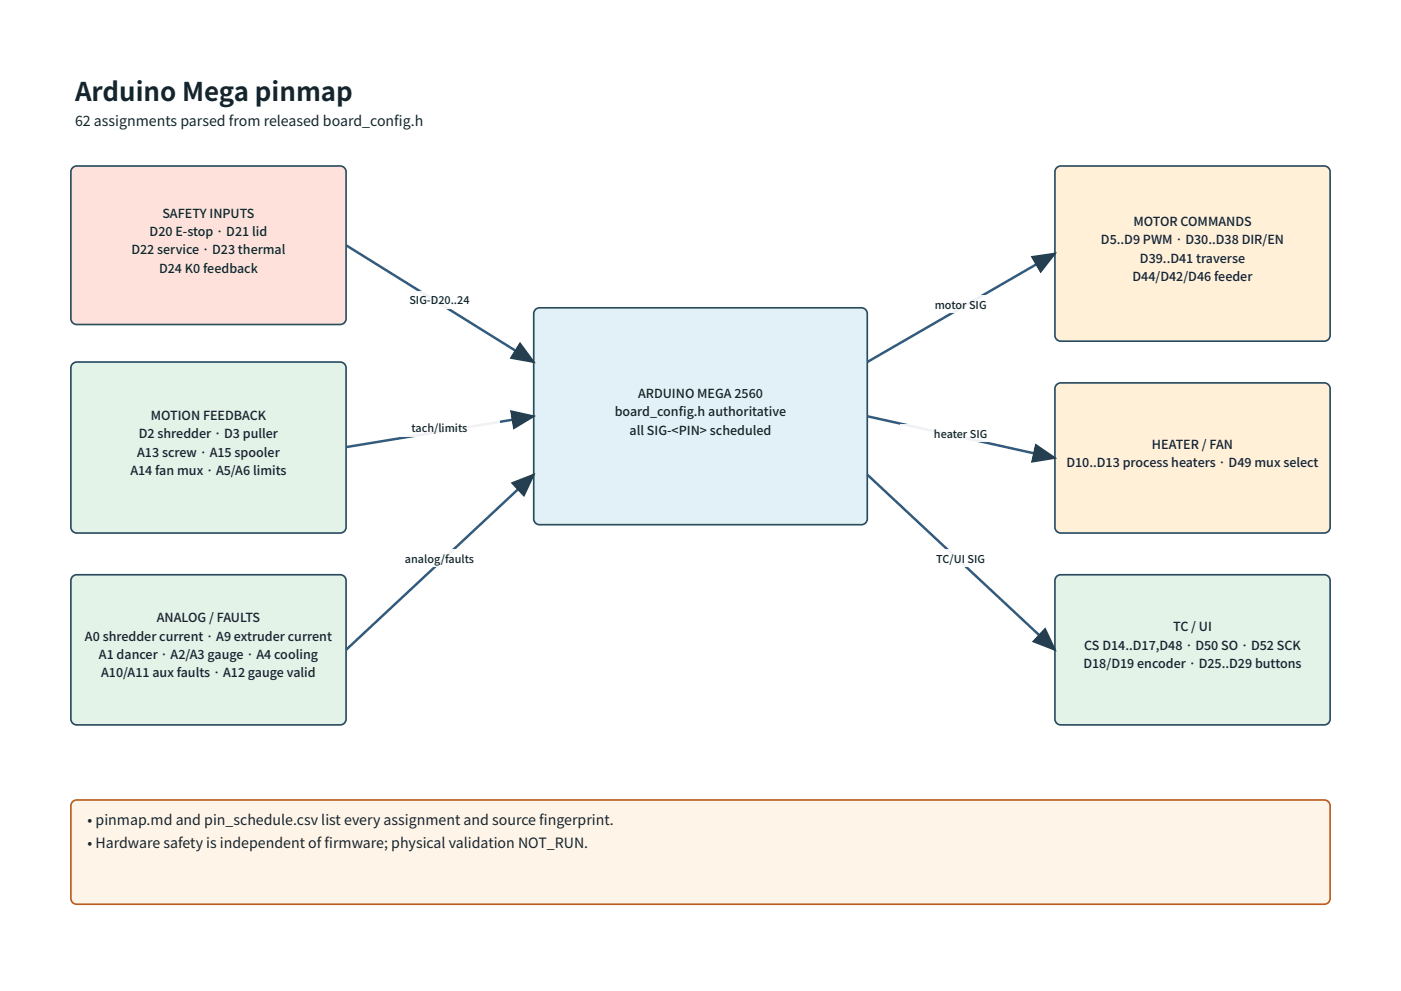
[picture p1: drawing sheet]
<svg xmlns="http://www.w3.org/2000/svg" width="420mm" height="297mm" viewBox="0 0 420 297" stroke-linecap="round" stroke-linejoin="round" font-family="sans-serif">
<defs><g id="words">
<text font-size="7.8" fill="#15242d" x="22.5" y="30.3">Arduino Mega pinmap</text>
<g font-size="4.3" fill="#15242d">
<text x="22.5" y="37.7">62 assignments parsed from released board_confg.h</text>
<text x="118.2" y="37.7">i</text>
<text x="26.2" y="247.3">• pinmap.md and pin_schedule.csv list every assignment and source fngerprint.</text>
<text x="161.7" y="247.3">i</text>
<text x="26.2" y="254.3">• Hardware safety is independent of frmware; physical validation NOT_RUN.</text>
<text x="97.3" y="254.3">i</text>
</g>
<g font-size="3.7" fill="#15242d">
<text x="48.7" y="65.3">SAFETY INPUTS</text>
<text x="44.9" y="70.7">D20 E-stop · D21 lid</text>
<text x="339.8" y="67.7">MOTOR COMMANDS</text>
<text x="39.4" y="76.2">D22 service · D23 thermal</text>
<text x="330" y="73.3">D5..D9 PWM · D30..D38 DIR/EN</text>
<text x="47.7" y="81.8">D24 K0 feedback</text>
<text x="341.7" y="78.8">D39..D41 traverse</text>
<text x="339.5" y="84.3">D44/D42/D46 feeder</text>
<text x="191.3" y="119.3">ARDUINO MEGA 2560</text>
<text x="45.2" y="125.9">MOTION FEEDBACK</text>
<text x="184.3" y="124.8">board_confg.h authoritative</text>
<text x="203.5" y="124.8">i</text>
<text x="41.6" y="131.4">D2 shredder · D3 puller</text>
<text x="188.7" y="130.3">all SIG-&lt;PIN&gt; scheduled</text>
<text x="41.1" y="136.9">A13 screw · A15 spooler</text>
<text x="345.3" y="134.5">HEATER / FAN</text>
<text x="39.1" y="142.4">A14 fan mux · A5/A6 limits</text>
<text x="319.7" y="140">D10..D13 process heaters · D49 mux select</text>
<text x="25.5" y="192">A0 shredder current · A9 extruder current</text>
<text x="47" y="186.5">ANALOG / FAULTS</text>
<text x="351.7" y="189.3">TC / UI</text>
<text x="29.6" y="197.5">A1 dancer · A2/A3 gauge · A4 cooling</text>
<text x="325" y="194.7">CS D14..D17,D48 · D50 SO · D52 SCK</text>
<text x="30.3" y="203">A10/A11 aux faults · A12 gauge valid</text>
<text x="324.8" y="200.3">D18/D19 encoder · D25..D29 buttons</text>
</g>
<g font-size="3.3" fill="#15242d">
<text x="122.7" y="91.2">SIG-D20..24</text>
<text x="280.2" y="92.5">motor SIG</text>
<text x="123.4" y="129.5">tach/limits</text>
<text x="280" y="131.3">heater SIG</text>
<text x="121.4" y="168.8">analog/faults</text>
<text x="280.7" y="168.8">TC/UI SIG</text>
</g>
</g></defs>
<path d="M21.8 50.3l1.2-.5h79a1.75 1.75 0 0 1 1.8 1.7v44a1.75 1.75 0 0 1-1.8 1.8h-79a1.75 1.75 0 0 1-1.7-1.8v-44z" fill="#ffe1dc" stroke="#294c60" stroke-width=".5"/>
<g fill="#e4f3e7" stroke="#294c60" stroke-width=".5">
<path d="M21.8 109l1.2-.5h79a1.75 1.75 0 0 1 1.8 1.8v47.7a1.75 1.75 0 0 1-1.8 1.8h-79a1.75 1.75 0 0 1-1.7-1.8v-47.7z"/>
<path d="M21.8 172.8l1.2-.5h79a1.75 1.75 0 0 1 1.8 1.7v41.5a1.75 1.75 0 0 1-1.8 1.8h-79a1.75 1.75 0 0 1-1.7-1.8v-41.5z"/>
</g>
<path d="M160.5 92.8l1.3-.5h96.5a1.75 1.75 0 0 1 1.7 1.7v61.5a1.75 1.75 0 0 1-1.7 1.8h-96.5a1.75 1.75 0 0 1-1.8-1.8v-61.5z" fill="#e2f1f8" stroke="#294c60" stroke-width=".5"/>
<g fill="#fff0d7" stroke="#294c60" stroke-width=".5">
<path d="M316.8 50.3l1.2-.5h79a1.75 1.75 0 0 1 1.8 1.7v49a1.75 1.75 0 0 1-1.8 1.8h-79a1.75 1.75 0 0 1-1.7-1.8v-49z"/>
<path d="M316.8 115.3l1.2-.5h79a1.75 1.75 0 0 1 1.8 1.7v41.5a1.75 1.75 0 0 1-1.8 1.8h-79a1.75 1.75 0 0 1-1.7-1.8v-41.5z"/>
</g>
<path d="M316.8 172.8l1.2-.5h79a1.75 1.75 0 0 1 1.8 1.7v41.5a1.75 1.75 0 0 1-1.8 1.8h-79a1.75 1.75 0 0 1-1.7-1.8v-41.5z" fill="#e4f3e7" stroke="#294c60" stroke-width=".5"/>
<path d="M103.8 73.5l56.2 35" fill="none" stroke="#315a84" stroke-width=".75" stroke-linecap="butt"/>
<path d="M155.9 102.4l4.7 6.5-7.9-1.4z" fill="#263f50"/>
<path d="M113.8 87.3h36v5.2h-36z" fill="#fff"/>
<path d="M160 124.8l-56.2 9.2" fill="none" stroke="#315a84" stroke-width=".75" stroke-linecap="butt"/>
<path d="M152.9 122.9l7.8 1.7-6.9 4.2z" fill="#263f50"/>
<path d="M113.8 125.5h36v5.3h-36z" fill="#fff"/>
<path d="M160 142.3l-56.2 52.5" fill="none" stroke="#315a84" stroke-width=".75" stroke-linecap="butt"/>
<path d="M153 144.7l7.5-3-3.4 7.3z" fill="#263f50"/>
<path d="M113.8 164.8h36v5.2h-36z" fill="#fff"/>
<path d="M316.3 76l-56.3 32.5" fill="none" stroke="#315a84" stroke-width=".75" stroke-linecap="butt"/>
<path d="M308.9 76.8l8-1.2-5 6.4z" fill="#263f50"/>
<path d="M270 88.5h36v5.3h-36z" fill="#fff"/>
<path d="M260 124.8l56.3 12.5" fill="none" stroke="#315a84" stroke-width=".75" stroke-linecap="butt"/>
<path d="M310.3 132.9l6.7 4.5-8 1.3z" fill="#263f50"/>
<path d="M270 127.3h36v5.2h-36z" fill="#fff"/>
<path d="M260 142.3l56.3 52.5" fill="none" stroke="#315a84" stroke-width=".75" stroke-linecap="butt"/>
<path d="M313.4 188l3.4 7.3-7.5-3z" fill="#263f50"/>
<path d="M270 164.8h36v5.2h-36z" fill="#fff"/>
<path d="M21.8 240.3l1.2-.5h374a1.75 1.75 0 0 1 1.8 1.7v27.8a1.75 1.75 0 0 1-1.8 1.7h-374a1.75 1.75 0 0 1-1.7-1.7v-27.8z" fill="#fff4e8" stroke="#bb5d20" stroke-width=".5"/>
<use href="#words"/>
</svg>
